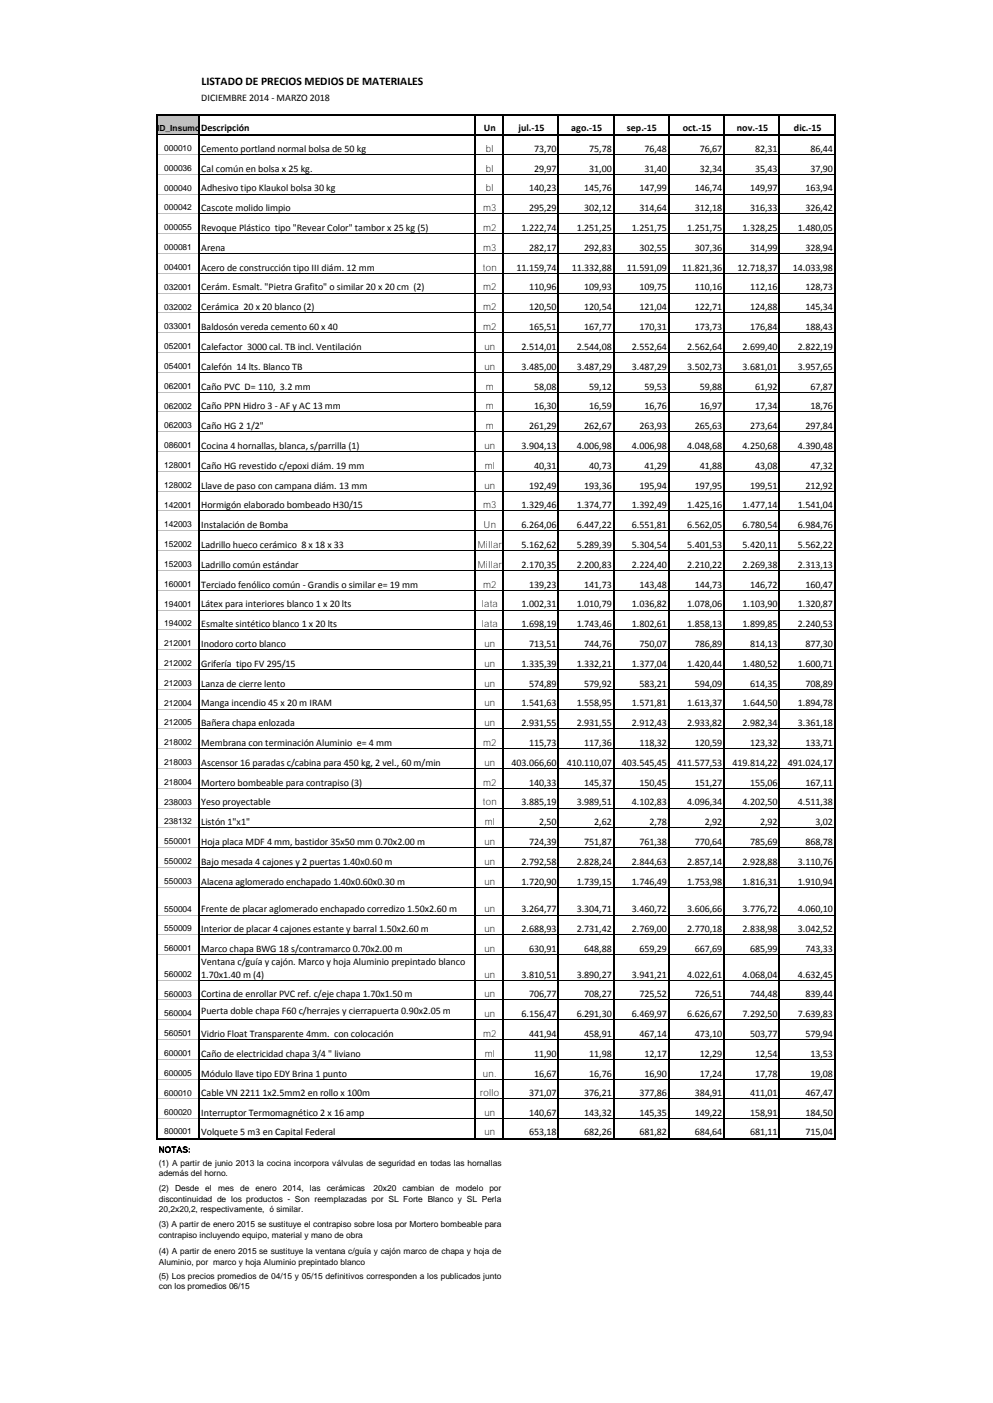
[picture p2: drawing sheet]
<svg xmlns="http://www.w3.org/2000/svg" width="210mm" height="297mm" viewBox="0 0 210 297" stroke-linecap="round" stroke-linejoin="round" font-family="sans-serif">
<defs><g id="words">
<text font-size="2.5" x="42.6" y="18">LISTADO DE PRECIOS MEDIOS DE MATERIALES</text>
<g font-size="2.1">
<text x="42.6" y="21.4">DICIEMBRE 2014 - MARZO 2018</text>
<text x="42.6" y="27.7">Descripción</text>
<text x="102.3" y="27.8">Un</text>
<text x="109.6" y="27.8">jul.-15</text>
<text x="120.8" y="27.8">ago.-15</text>
<text x="132.6" y="27.8">sep.-15</text>
<text x="144.4" y="27.8">oct.-15</text>
<text x="155.8" y="27.8">nov.-15</text>
<text x="167.9" y="27.8">dic.-15</text>
<text x="42.6" y="32.1">Cemento portland normal bolsa de 50 kg</text>
<text x="112.9" y="32.1">73,70</text>
<text x="124.6" y="32.1">75,78</text>
<text x="136.3" y="32.1">76,48</text>
<text x="148" y="32.1">76,67</text>
<text x="159.7" y="32.1">82,31</text>
<text x="171.4" y="32.1">86,44</text>
<text x="42.6" y="36.3">Cal común en bolsa x 25 kg.</text>
<text x="42.6" y="40.5">Adhesivo tipo Klaukol bolsa 30 kg</text>
<text x="111.9" y="40.5">140,23</text>
<text x="112.9" y="36.3">29,97</text>
<text x="123.6" y="40.5">145,76</text>
<text x="124.6" y="36.3">31,00</text>
<text x="135.2" y="40.5">147,99</text>
<text x="136.3" y="36.3">31,40</text>
<text x="146.9" y="40.5">146,74</text>
<text x="148" y="36.3">32,34</text>
<text x="158.6" y="40.5">149,97</text>
<text x="159.7" y="36.3">35,43</text>
<text x="170.3" y="40.5">163,94</text>
<text x="171.4" y="36.3">37,90</text>
<text x="42.6" y="44.7">Cascote molido limpio</text>
<text x="111.9" y="44.7">295,29</text>
<text x="123.6" y="44.7">302,12</text>
<text x="135.2" y="44.7">314,64</text>
<text x="146.9" y="44.7">312,18</text>
<text x="158.6" y="44.7">316,33</text>
<text x="170.3" y="44.7">326,42</text>
<text x="42.6" y="48.9">Revoque Plástico tipo &quot;Revear Color&quot; tambor x 25 kg (5)</text>
<text x="42.6" y="53.1">Arena</text>
<text x="110.3" y="48.9">1.222,74</text>
<text x="111.9" y="53.1">282,17</text>
<text x="121.9" y="48.9">1.251,25</text>
<text x="123.6" y="53.1">292,83</text>
<text x="133.6" y="48.9">1.251,75</text>
<text x="135.2" y="53.1">302,55</text>
<text x="145.3" y="48.9">1.251,75</text>
<text x="146.9" y="53.1">307,36</text>
<text x="157" y="48.9">1.328,25</text>
<text x="158.6" y="53.1">314,99</text>
<text x="168.7" y="48.9">1.480,05</text>
<text x="170.3" y="53.1">328,94</text>
<text x="42.6" y="57.3">Acero de construcción tipo III diám. 12 mm</text>
<text x="109.2" y="57.3">11.159,74</text>
<text x="120.9" y="57.3">11.332,88</text>
<text x="132.6" y="57.3">11.591,09</text>
<text x="144.3" y="57.3">11.821,36</text>
<text x="155.9" y="57.3">12.718,37</text>
<text x="167.6" y="57.3">14.033,98</text>
<text x="42.6" y="61.5">Cerám. Esmalt. &quot;Pietra Grafito&quot; o similar 20 x 20 cm (2)</text>
<text x="42.6" y="65.7">Cerámica 20 x 20 blanco (2)</text>
<text x="111.9" y="61.5">110,96</text>
<text x="111.9" y="65.7">120,50</text>
<text x="123.6" y="61.5">109,93</text>
<text x="123.6" y="65.7">120,54</text>
<text x="135.2" y="61.5">109,75</text>
<text x="135.2" y="65.7">121,04</text>
<text x="146.9" y="61.5">110,16</text>
<text x="146.9" y="65.7">122,71</text>
<text x="158.6" y="61.5">112,16</text>
<text x="158.6" y="65.7">124,88</text>
<text x="170.3" y="61.5">128,73</text>
<text x="170.3" y="65.7">145,34</text>
<text x="42.6" y="69.9">Baldosón vereda cemento 60 x 40</text>
<text x="111.9" y="69.9">165,51</text>
<text x="123.6" y="69.9">167,77</text>
<text x="135.2" y="69.9">170,31</text>
<text x="146.9" y="69.9">173,73</text>
<text x="158.6" y="69.9">176,84</text>
<text x="170.3" y="69.9">188,43</text>
<text x="42.6" y="74.1">Calefactor 3000 cal. TB incl. Ventilación</text>
<text x="110.3" y="74.1">2.514,01</text>
<text x="121.9" y="74.1">2.544,08</text>
<text x="133.6" y="74.1">2.552,64</text>
<text x="145.3" y="74.1">2.562,64</text>
<text x="157" y="74.1">2.699,40</text>
<text x="168.7" y="74.1">2.822,19</text>
<text x="42.6" y="78.2">Calefón 14 lts. Blanco TB</text>
<text x="42.6" y="82.4">Caño PVC D= 110, 3.2 mm</text>
<text x="110.3" y="78.2">3.485,00</text>
<text x="112.9" y="82.4">58,08</text>
<text x="121.9" y="78.2">3.487,29</text>
<text x="124.6" y="82.4">59,12</text>
<text x="133.6" y="78.2">3.487,29</text>
<text x="136.3" y="82.4">59,53</text>
<text x="145.3" y="78.2">3.502,73</text>
<text x="148" y="82.4">59,88</text>
<text x="157" y="78.2">3.681,01</text>
<text x="159.7" y="82.4">61,92</text>
<text x="168.7" y="78.2">3.957,65</text>
<text x="171.4" y="82.4">67,87</text>
<text x="42.6" y="86.6">Caño PPN Hidro 3 - AF y AC 13 mm</text>
<text x="112.9" y="86.6">16,30</text>
<text x="124.6" y="86.6">16,59</text>
<text x="136.3" y="86.6">16,76</text>
<text x="148" y="86.6">16,97</text>
<text x="159.7" y="86.6">17,34</text>
<text x="171.4" y="86.6">18,76</text>
<text x="42.6" y="90.8">Caño HG 2 1/2&quot;</text>
<text x="42.6" y="95">Cocina 4 hornallas, blanca, s/parrilla (1)</text>
<text x="110.3" y="95">3.904,13</text>
<text x="111.9" y="90.8">261,29</text>
<text x="121.9" y="95">4.006,98</text>
<text x="123.6" y="90.8">262,67</text>
<text x="133.6" y="95">4.006,98</text>
<text x="135.2" y="90.8">263,93</text>
<text x="145.3" y="95">4.048,68</text>
<text x="146.9" y="90.8">265,63</text>
<text x="157" y="95">4.250,68</text>
<text x="158.6" y="90.8">273,64</text>
<text x="168.7" y="95">4.390,48</text>
<text x="170.3" y="90.8">297,84</text>
<text x="42.6" y="99.2">Caño HG revestido c/epoxi diám. 19 mm</text>
<text x="112.9" y="99.2">40,31</text>
<text x="124.6" y="99.2">40,73</text>
<text x="136.3" y="99.2">41,29</text>
<text x="148" y="99.2">41,88</text>
<text x="159.7" y="99.2">43,08</text>
<text x="171.4" y="99.2">47,32</text>
<text x="42.6" y="103.4">Llave de paso con campana diám. 13 mm</text>
<text x="42.6" y="107.6">Hormigón elaborado bombeado H30/15</text>
<text x="110.3" y="107.6">1.329,46</text>
<text x="111.9" y="103.4">192,49</text>
<text x="121.9" y="107.6">1.374,77</text>
<text x="123.6" y="103.4">193,36</text>
<text x="133.6" y="107.6">1.392,49</text>
<text x="135.2" y="103.4">195,94</text>
<text x="145.3" y="107.6">1.425,16</text>
<text x="146.9" y="103.4">197,95</text>
<text x="157" y="107.6">1.477,14</text>
<text x="158.6" y="103.4">199,51</text>
<text x="168.7" y="107.6">1.541,04</text>
<text x="170.3" y="103.4">212,92</text>
<text x="42.6" y="111.8">Instalación de Bomba</text>
<text x="110.3" y="111.8">6.264,06</text>
<text x="121.9" y="111.8">6.447,22</text>
<text x="133.6" y="111.8">6.551,81</text>
<text x="145.3" y="111.8">6.562,05</text>
<text x="157" y="111.8">6.780,54</text>
<text x="168.7" y="111.8">6.984,76</text>
<text x="42.6" y="116">Ladrillo hueco cerámico 8 x 18 x 33</text>
<text x="110.3" y="116">5.162,62</text>
<text x="121.9" y="116">5.289,39</text>
<text x="133.6" y="116">5.304,54</text>
<text x="145.3" y="116">5.401,53</text>
<text x="157" y="116">5.420,11</text>
<text x="168.7" y="116">5.562,22</text>
<text x="42.6" y="120.2">Ladrillo común estándar</text>
<text x="42.6" y="124.4">Terciado fenólico común - Grandis o similar e= 19 mm</text>
<text x="110.3" y="120.2">2.170,35</text>
<text x="111.9" y="124.4">139,23</text>
<text x="121.9" y="120.2">2.200,83</text>
<text x="123.6" y="124.4">141,73</text>
<text x="133.6" y="120.2">2.224,40</text>
<text x="135.2" y="124.4">143,48</text>
<text x="145.3" y="120.2">2.210,22</text>
<text x="146.9" y="124.4">144,73</text>
<text x="157" y="120.2">2.269,38</text>
<text x="158.6" y="124.4">146,72</text>
<text x="168.7" y="120.2">2.313,13</text>
<text x="170.3" y="124.4">160,47</text>
<text x="42.6" y="128.5">Látex para interiores blanco 1 x 20 lts</text>
<text x="110.3" y="128.5">1.002,31</text>
<text x="121.9" y="128.5">1.010,79</text>
<text x="133.6" y="128.5">1.036,82</text>
<text x="145.3" y="128.5">1.078,06</text>
<text x="157" y="128.5">1.103,90</text>
<text x="168.7" y="128.5">1.320,87</text>
<text x="42.6" y="132.7">Esmalte sintético blanco 1 x 20 lts</text>
<text x="42.6" y="136.9">Inodoro corto blanco</text>
<text x="110.3" y="132.7">1.698,19</text>
<text x="111.9" y="136.9">713,51</text>
<text x="121.9" y="132.7">1.743,46</text>
<text x="123.6" y="136.9">744,76</text>
<text x="133.6" y="132.7">1.802,61</text>
<text x="135.2" y="136.9">750,07</text>
<text x="145.3" y="132.7">1.858,13</text>
<text x="146.9" y="136.9">786,89</text>
<text x="157" y="132.7">1.899,85</text>
<text x="158.6" y="136.9">814,13</text>
<text x="168.7" y="132.7">2.240,53</text>
<text x="170.3" y="136.9">877,30</text>
<text x="42.6" y="141.1">Grifería tipo FV 295/15</text>
<text x="110.3" y="141.1">1.335,39</text>
<text x="121.9" y="141.1">1.332,21</text>
<text x="133.6" y="141.1">1.377,04</text>
<text x="145.3" y="141.1">1.420,44</text>
<text x="157" y="141.1">1.480,52</text>
<text x="168.7" y="141.1">1.600,71</text>
<text x="42.6" y="145.3">Lanza de cierre lento</text>
<text x="42.6" y="149.5">Manga incendio 45 x 20 m IRAM</text>
<text x="110.3" y="149.5">1.541,63</text>
<text x="111.9" y="145.3">574,89</text>
<text x="121.9" y="149.5">1.558,95</text>
<text x="123.6" y="145.3">579,92</text>
<text x="133.6" y="149.5">1.571,81</text>
<text x="135.2" y="145.3">583,21</text>
<text x="145.3" y="149.5">1.613,37</text>
<text x="146.9" y="145.3">594,09</text>
<text x="157" y="149.5">1.644,50</text>
<text x="158.6" y="145.3">614,35</text>
<text x="168.7" y="149.5">1.894,78</text>
<text x="170.3" y="145.3">708,89</text>
<text x="42.6" y="153.7">Bañera chapa enlozada</text>
<text x="110.3" y="153.7">2.931,55</text>
<text x="121.9" y="153.7">2.931,55</text>
<text x="133.6" y="153.7">2.912,43</text>
<text x="145.3" y="153.7">2.933,82</text>
<text x="157" y="153.7">2.982,34</text>
<text x="168.7" y="153.7">3.361,18</text>
<text x="42.6" y="157.9">Membrana con terminación Aluminio e= 4 mm</text>
<text x="111.9" y="157.9">115,73</text>
<text x="123.6" y="157.9">117,36</text>
<text x="135.2" y="157.9">118,32</text>
<text x="146.9" y="157.9">120,59</text>
<text x="158.6" y="157.9">123,32</text>
<text x="170.3" y="157.9">133,71</text>
<text x="42.6" y="162.1">Ascensor 16 paradas c/cabina para 450 kg, 2 vel., 60 m/min</text>
<text x="42.6" y="166.3">Mortero bombeable para contrapiso (3)</text>
<text x="108.1" y="162.1">403.066,60</text>
<text x="111.9" y="166.3">140,33</text>
<text x="119.8" y="162.1">410.110,07</text>
<text x="123.6" y="166.3">145,37</text>
<text x="131.5" y="162.1">403.545,45</text>
<text x="135.2" y="166.3">150,45</text>
<text x="143.2" y="162.1">411.577,53</text>
<text x="146.9" y="166.3">151,27</text>
<text x="154.9" y="162.1">419.814,22</text>
<text x="158.6" y="166.3">155,06</text>
<text x="166.6" y="162.1">491.024,17</text>
<text x="170.3" y="166.3">167,11</text>
<text x="42.6" y="170.5">Yeso proyectable</text>
<text x="110.3" y="170.5">3.885,19</text>
<text x="121.9" y="170.5">3.989,51</text>
<text x="133.6" y="170.5">4.102,83</text>
<text x="145.3" y="170.5">4.096,34</text>
<text x="157" y="170.5">4.202,50</text>
<text x="168.7" y="170.5">4.511,38</text>
<text x="42.6" y="174.6">Listón 1&quot;x1&quot;</text>
<text x="42.6" y="178.9">Hoja placa MDF 4 mm, bastidor 35x50 mm 0.70x2.00 m</text>
<text x="111.9" y="178.9">724,39</text>
<text x="114" y="174.6">2,50</text>
<text x="123.6" y="178.9">751,87</text>
<text x="125.7" y="174.6">2,62</text>
<text x="135.2" y="178.9">761,38</text>
<text x="137.4" y="174.6">2,78</text>
<text x="146.9" y="178.9">770,64</text>
<text x="149" y="174.6">2,92</text>
<text x="158.6" y="178.9">785,69</text>
<text x="160.7" y="174.6">2,92</text>
<text x="170.3" y="178.9">868,78</text>
<text x="172.4" y="174.6">3,02</text>
<text x="42.6" y="183">Bajo mesada 4 cajones y 2 puertas 1.40x0.60 m</text>
<text x="110.3" y="183">2.792,58</text>
<text x="121.9" y="183">2.828,24</text>
<text x="133.6" y="183">2.844,63</text>
<text x="145.3" y="183">2.857,14</text>
<text x="157" y="183">2.928,88</text>
<text x="168.7" y="183">3.110,76</text>
<text x="42.6" y="187.2">Alacena aglomerado enchapado 1.40x0.60x0.30 m</text>
<text x="110.3" y="187.2">1.720,90</text>
<text x="121.9" y="187.2">1.739,15</text>
<text x="133.6" y="187.2">1.746,49</text>
<text x="145.3" y="187.2">1.753,98</text>
<text x="157" y="187.2">1.816,31</text>
<text x="168.7" y="187.2">1.910,94</text>
<text x="42.6" y="193.1">Frente de placar aglomerado enchapado corredizo 1.50x2.60 m</text>
<text x="42.6" y="197.3">Interior de placar 4 cajones estante y barral 1.50x2.60 m</text>
<text x="110.3" y="193.1">3.264,77</text>
<text x="110.3" y="197.3">2.688,93</text>
<text x="121.9" y="193.1">3.304,71</text>
<text x="121.9" y="197.3">2.731,42</text>
<text x="133.6" y="193.1">3.460,72</text>
<text x="133.6" y="197.3">2.769,00</text>
<text x="145.3" y="193.1">3.606,66</text>
<text x="145.3" y="197.3">2.770,18</text>
<text x="157" y="193.1">3.776,72</text>
<text x="157" y="197.3">2.838,98</text>
<text x="168.7" y="193.1">4.060,10</text>
<text x="168.7" y="197.3">3.042,52</text>
<text x="42.6" y="201.5">Marco chapa BWG 18 s/contramarco 0.70x2.00 m</text>
<text x="111.9" y="201.5">630,91</text>
<text x="123.6" y="201.5">648,88</text>
<text x="135.2" y="201.5">659,29</text>
<text x="146.9" y="201.5">667,69</text>
<text x="158.6" y="201.5">685,99</text>
<text x="170.3" y="201.5">743,33</text>
<text x="42.6" y="204.1">Ventana c/guía y cajón. Marco y hoja Aluminio prepintado blanco</text>
<text x="42.6" y="206.9">1.70x1.40 m (4)</text>
<text x="110.3" y="206.9">3.810,51</text>
<text x="121.9" y="206.9">3.890,27</text>
<text x="133.6" y="206.9">3.941,21</text>
<text x="145.3" y="206.9">4.022,61</text>
<text x="157" y="206.9">4.068,04</text>
<text x="168.7" y="206.9">4.632,45</text>
<text x="42.6" y="211.1">Cortina de enrollar PVC ref. c/eje chapa 1.70x1.50 m</text>
<text x="42.6" y="214.5">Puerta doble chapa F60 c/herrajes y cierrapuerta 0.90x2.05 m</text>
<text x="110.3" y="215.3">6.156,47</text>
<text x="111.9" y="211.1">706,77</text>
<text x="121.9" y="215.3">6.291,30</text>
<text x="123.6" y="211.1">708,27</text>
<text x="133.6" y="215.3">6.469,97</text>
<text x="135.2" y="211.1">725,52</text>
<text x="145.3" y="215.3">6.626,67</text>
<text x="146.9" y="211.1">726,51</text>
<text x="157" y="215.3">7.292,50</text>
<text x="158.6" y="211.1">744,48</text>
<text x="168.7" y="215.3">7.639,83</text>
<text x="170.3" y="211.1">839,44</text>
<text x="42.6" y="219.4">Vidrio Float Transparente 4mm. con colocación</text>
<text x="111.9" y="219.4">441,94</text>
<text x="123.6" y="219.4">458,91</text>
<text x="135.2" y="219.4">467,14</text>
<text x="146.9" y="219.4">473,10</text>
<text x="158.6" y="219.4">503,77</text>
<text x="170.3" y="219.4">579,94</text>
<text x="42.6" y="223.6">Caño de electricidad chapa 3/4 &quot; liviano</text>
<text x="42.6" y="227.8">Módulo llave tipo EDY Brina 1 punto</text>
<text x="112.9" y="223.6">11,90</text>
<text x="112.9" y="227.8">16,67</text>
<text x="124.6" y="223.6">11,98</text>
<text x="124.6" y="227.8">16,76</text>
<text x="136.3" y="223.6">12,17</text>
<text x="136.3" y="227.8">16,90</text>
<text x="148" y="223.6">12,29</text>
<text x="148" y="227.8">17,24</text>
<text x="159.7" y="223.6">12,54</text>
<text x="159.7" y="227.8">17,78</text>
<text x="171.4" y="223.6">13,53</text>
<text x="171.4" y="227.8">19,08</text>
<text x="42.6" y="232">Cable VN 2211 1x2.5mm2 en rollo x 100m</text>
<text x="111.9" y="232">371,07</text>
<text x="123.6" y="232">376,21</text>
<text x="135.2" y="232">377,86</text>
<text x="146.9" y="232">384,91</text>
<text x="158.6" y="232">411,01</text>
<text x="170.3" y="232">467,47</text>
<text x="42.6" y="236.2">Interruptor Termomagnético 2 x 16 amp</text>
<text x="111.9" y="236.2">140,67</text>
<text x="123.6" y="236.2">143,32</text>
<text x="135.2" y="236.2">145,35</text>
<text x="146.9" y="236.2">149,22</text>
<text x="158.6" y="236.2">158,91</text>
<text x="170.3" y="236.2">184,50</text>
<text x="42.6" y="240.1">Volquete 5 m3 en Capital Federal</text>
<text x="111.9" y="240.1">653,18</text>
<text x="123.6" y="240.1">682,26</text>
<text x="135.2" y="240.1">681,82</text>
<text x="146.9" y="240.1">684,64</text>
<text x="158.6" y="240.1">681,11</text>
<text x="170.3" y="240.1">715,04</text>
</g>
<g font-size="2">
<text x="102.8" y="32.1">bl</text>
<text x="102.8" y="36.3">bl</text>
<text x="102.8" y="40.5">bl</text>
<text x="102.2" y="44.7">m3</text>
<text x="102.2" y="48.9">m2</text>
<text x="102.2" y="53.1">m3</text>
<text x="102.1" y="57.3">ton</text>
<text x="102.2" y="61.5">m2</text>
<text x="102.2" y="65.7">m2</text>
<text x="102.2" y="69.9">m2</text>
<text x="102.4" y="74.1">un</text>
<text x="102.4" y="78.2">un</text>
<text x="102.8" y="82.4">m</text>
<text x="102.8" y="86.6">m</text>
<text x="102.4" y="95">un</text>
<text x="102.8" y="90.8">m</text>
<text x="102.5" y="99.2">ml</text>
<text x="102.2" y="107.6">m3</text>
<text x="102.4" y="103.4">un</text>
<text x="102.3" y="111.8">Un</text>
<text x="101" y="116">Millar</text>
<text x="101" y="120.2">Millar</text>
<text x="102.2" y="124.4">m2</text>
<text x="101.9" y="128.5">lata</text>
<text x="101.9" y="132.7">lata</text>
<text x="102.4" y="136.9">un</text>
<text x="102.4" y="141.1">un</text>
<text x="102.4" y="145.3">un</text>
<text x="102.4" y="149.5">un</text>
<text x="102.4" y="153.7">un</text>
<text x="102.2" y="157.9">m2</text>
<text x="102.2" y="166.3">m2</text>
<text x="102.4" y="162.1">un</text>
<text x="102.1" y="170.5">ton</text>
<text x="102.4" y="178.9">un</text>
<text x="102.5" y="174.6">ml</text>
<text x="102.4" y="183">un</text>
<text x="102.4" y="187.2">un</text>
<text x="102.4" y="193.1">un</text>
<text x="102.4" y="197.3">un</text>
<text x="102.4" y="201.5">un</text>
<text x="102.4" y="206.9">un</text>
<text x="102.4" y="211.1">un</text>
<text x="102.4" y="215.3">un</text>
<text x="102.2" y="219.4">m2</text>
<text x="102.1" y="227.8">un.</text>
<text x="102.5" y="223.6">ml</text>
<text x="101.5" y="232">rollo</text>
<text x="102.4" y="236.2">un</text>
<text x="102.4" y="240.2">un</text>
</g>
<g font-size="1.8">
<text x="33.2" y="27.8">ID_Insumo</text>
<text x="34.7" y="32">000010</text>
<text x="34.7" y="36.2">000036</text>
<text x="34.7" y="40.4">000040</text>
<text x="34.7" y="44.5">000042</text>
<text x="34.7" y="48.7">000055</text>
<text x="34.7" y="52.9">000081</text>
<text x="34.7" y="57.1">004001</text>
<text x="34.7" y="61.3">032001</text>
<text x="34.7" y="65.5">032002</text>
<text x="34.7" y="69.7">033001</text>
<text x="34.7" y="73.9">052001</text>
<text x="34.7" y="78.1">054001</text>
<text x="34.7" y="82.3">062001</text>
<text x="34.7" y="86.5">062002</text>
<text x="34.7" y="90.7">062003</text>
<text x="34.7" y="94.8">086001</text>
<text x="34.7" y="99">128001</text>
<text x="34.7" y="103.2">128002</text>
<text x="34.7" y="107.4">142001</text>
<text x="34.7" y="111.6">142003</text>
<text x="34.7" y="115.8">152002</text>
<text x="34.7" y="120">152003</text>
<text x="34.7" y="124.2">160001</text>
<text x="34.7" y="128.4">194001</text>
<text x="34.7" y="132.6">194002</text>
<text x="34.7" y="136.8">212001</text>
<text x="34.7" y="141">212002</text>
<text x="34.7" y="145.1">212003</text>
<text x="34.7" y="149.3">212004</text>
<text x="34.7" y="153.5">212005</text>
<text x="34.7" y="157.7">218002</text>
<text x="34.7" y="161.9">218003</text>
<text x="34.7" y="166.1">218004</text>
<text x="34.7" y="170.3">238003</text>
<text x="34.7" y="174.5">238132</text>
<text x="34.7" y="178.7">550001</text>
<text x="34.7" y="182.9">550002</text>
<text x="34.7" y="187.1">550003</text>
<text x="34.7" y="192.9">550004</text>
<text x="34.7" y="197.1">550009</text>
<text x="34.7" y="201.3">560001</text>
<text x="34.7" y="206.7">560002</text>
<text x="34.7" y="210.9">560003</text>
<text x="34.7" y="215.1">560004</text>
<text x="34.7" y="219.3">560501</text>
<text x="34.7" y="223.5">600001</text>
<text x="34.7" y="227.7">600005</text>
<text x="34.7" y="231.9">600010</text>
<text x="34.7" y="236">600020</text>
<text x="34.7" y="239.9">800001</text>
<text x="33.6" y="246.8">(1) A partir de junio 2013 la cocina incorpora válvulas de seguridad en todas las hornallas</text>
<text x="33.6" y="249">además del horno.</text>
<text x="33.6" y="252.1">(2)</text>
<text x="33.6" y="254.3">discontinuidad de los productos - Son reemplazadas por SL Forte Blanco y SL Perla</text>
<text x="33.6" y="256.5">20,2x20,2, respectivamente, ó similar.</text>
<text x="37" y="252.1">Desde</text>
<text x="43.4" y="252.1">el</text>
<text x="46.1" y="252.1">mes</text>
<text x="50.8" y="252.1">de</text>
<text x="54" y="252.1">enero</text>
<text x="59.8" y="252.1">2014,</text>
<text x="65.5" y="252.1">las</text>
<text x="69.1" y="252.1">cerámicas</text>
<text x="79" y="252.1">20x20</text>
<text x="85.1" y="252.1">cambian</text>
<text x="93.1" y="252.1">de</text>
<text x="96.4" y="252.1">modelo</text>
<text x="103.5" y="252.1">por</text>
<text x="33.6" y="259.7">(3) A partir de enero 2015 se sustituye el contrapiso sobre losa por Mortero bombeable para</text>
<text x="33.6" y="261.9">contrapiso incluyendo equipo, material y mano de obra</text>
<text x="33.6" y="265.5">(4) A partir de enero 2015 se sustituye la ventana c/guía y cajón marco de chapa y hoja de</text>
<text x="33.6" y="267.7">Aluminio, por marco y hoja Aluminio prepintado blanco</text>
<text x="33.6" y="270.7">(5) Los precios promedios de 04/15 y 05/15 definitivos corresponden a los publicados junto</text>
<text x="33.6" y="272.9">con los promedios 06/15</text>
</g>
<text font-size="1.7" x="33.6" y="243.9">NOTAS:</text>
</g></defs>
<path d="M33.3 24.3h8.8v4.2h-8.8z" fill-rule="evenodd" fill="#c0c0c0"/>
<g fill="none" stroke="#000" stroke-width=".21">
<path d="M33.3 28.5h8.6M42.3 32.7h58M42.3 36.9h58M100.7 32.7h5.5M100.7 36.9h5.5M106.5 32.7h11.4M106.5 36.9h11.4M118.2 32.7h11.4M118.2 36.9h11.4M129.9 32.7h11.3M129.9 36.9h11.3M141.6 32.7h11.3"/>
<path d="M141.6 36.9h11.3M153.3 32.7h11.3M153.3 36.9h11.3M165 32.7h11.3M165 36.9h11.3M42.3 41.1h58M42.3 45.3h58M42.3 49.5h58M42.3 53.6h58M42.3 57.8h58M100.7 41.1h5.5M100.7 45.3h5.5"/>
<path d="M100.7 49.5h5.5M100.7 53.6h5.5M100.7 57.8h5.5M106.5 41.1h11.4M106.5 45.3h11.4M106.5 49.5h11.4M106.5 53.6h11.4M106.5 57.8h11.4M118.2 41.1h11.4M118.2 45.3h11.4M118.2 49.5h11.4M118.2 53.6h11.4"/>
<path d="M118.2 57.8h11.4M129.9 41.1h11.3M129.9 45.3h11.3M129.9 49.5h11.3M129.9 53.6h11.3M129.9 57.8h11.3M141.6 41.1h11.3M141.6 45.3h11.3M141.6 49.5h11.3M141.6 53.6h11.3M141.6 57.8h11.3M153.3 41.1h11.3"/>
<path d="M153.3 45.3h11.3M153.3 49.5h11.3M153.3 53.6h11.3M153.3 57.8h11.3M165 41.1h11.3M165 45.3h11.3M165 49.5h11.3M165 53.6h11.3M165 57.8h11.3M42.3 62h58M42.3 66.2h58M42.3 70.4h58"/>
<path d="M42.3 74.6h58M42.3 78.8h58M100.7 62h5.5M100.7 66.2h5.5M100.7 70.4h5.5M100.7 74.6h5.5M100.7 78.8h5.5M106.5 62h11.4M106.5 66.2h11.4M106.5 70.4h11.4M106.5 74.6h11.4M106.5 78.8h11.4"/>
<path d="M118.2 62h11.4M118.2 66.2h11.4M118.2 70.4h11.4M118.2 74.6h11.4M118.2 78.8h11.4M129.9 62h11.3M129.9 66.2h11.3M129.9 70.4h11.3M129.9 74.6h11.3M129.9 78.8h11.3M141.6 62h11.3M141.6 66.2h11.3"/>
<path d="M141.6 70.4h11.3M141.6 74.6h11.3M141.6 78.8h11.3M153.3 62h11.3M153.3 66.2h11.3M153.3 70.4h11.3M153.3 74.6h11.3M153.3 78.8h11.3M165 62h11.3M165 66.2h11.3M165 70.4h11.3M165 74.6h11.3"/>
<path d="M165 78.8h11.3M42.3 83h58M42.3 87.2h58M42.3 91.4h58M42.3 95.6h58M42.3 99.8h58M100.7 83h5.5M100.7 87.2h5.5M100.7 91.4h5.5M100.7 95.6h5.5M100.7 99.8h5.5M106.5 83h11.4"/>
<path d="M106.5 87.2h11.4M106.5 91.4h11.4M106.5 95.6h11.4M106.5 99.8h11.4M118.2 83h11.4M118.2 87.2h11.4M118.2 91.4h11.4M118.2 95.6h11.4M118.2 99.8h11.4M129.9 83h11.3M129.9 87.2h11.3M129.9 91.4h11.3"/>
<path d="M129.9 95.6h11.3M129.9 99.8h11.3M141.6 83h11.3M141.6 87.2h11.3M141.6 91.4h11.3M141.6 95.6h11.3M141.6 99.8h11.3M153.3 83h11.3M153.3 87.2h11.3M153.3 91.4h11.3M153.3 95.6h11.3M153.3 99.8h11.3"/>
<path d="M165 83h11.3M165 87.2h11.3M165 91.4h11.3M165 95.6h11.3M165 99.8h11.3M42.3 103.9h58M42.3 108.1h58M42.3 112.3h58M42.3 116.5h58M100.7 103.9h5.5M100.7 108.1h5.5M100.7 112.3h5.5"/>
<path d="M100.7 116.5h5.5M106.5 103.9h11.4M106.5 108.1h11.4M106.5 112.3h11.4M106.5 116.5h11.4M118.2 103.9h11.4M118.2 108.1h11.4M118.2 112.3h11.4M118.2 116.5h11.4M129.9 103.9h11.3M129.9 108.1h11.3M129.9 112.3h11.3"/>
<path d="M129.9 116.5h11.3M141.6 103.9h11.3M141.6 108.1h11.3M141.6 112.3h11.3M141.6 116.5h11.3M153.3 103.9h11.3M153.3 108.1h11.3M153.3 112.3h11.3M153.3 116.5h11.3M165 103.9h11.3M165 108.1h11.3M165 112.3h11.3"/>
<path d="M165 116.5h11.3M42.3 120.7h58M42.3 124.9h58M42.3 129.1h58M42.3 133.3h58M42.3 137.5h58M100.7 120.7h5.5M100.7 124.9h5.5M100.7 129.1h5.5M100.7 133.3h5.5M100.7 137.5h5.5M106.5 120.7h11.4"/>
<path d="M106.5 124.9h11.4M106.5 129.1h11.4M106.5 133.3h11.4M106.5 137.5h11.4M118.2 120.7h11.4M118.2 124.9h11.4M118.2 129.1h11.4M118.2 133.3h11.4M118.2 137.5h11.4M129.9 120.7h11.3M129.9 124.9h11.3M129.9 129.1h11.3"/>
<path d="M129.9 133.3h11.3M129.9 137.5h11.3M141.6 120.7h11.3M141.6 124.9h11.3M141.6 129.1h11.3M141.6 133.3h11.3M141.6 137.5h11.3M153.3 120.7h11.3M153.3 124.9h11.3M153.3 129.1h11.3M153.3 133.3h11.3M153.3 137.5h11.3"/>
<path d="M165 120.7h11.3M165 124.9h11.3M165 129.1h11.3M165 133.3h11.3M165 137.5h11.3M42.3 141.7h58M42.3 145.9h58M42.3 150.1h58M42.3 154.2h58M42.3 158.4h58M100.7 141.7h5.5M100.7 145.9h5.5"/>
<path d="M100.7 150.1h5.5M100.7 154.2h5.5M100.7 158.4h5.5M106.5 141.7h11.4M106.5 145.9h11.4M106.5 150.1h11.4M106.5 154.2h11.4M106.5 158.4h11.4M118.2 141.7h11.4M118.2 145.9h11.4M118.2 150.1h11.4M118.2 154.2h11.4"/>
<path d="M118.2 158.4h11.4M129.9 141.7h11.3M129.9 145.9h11.3M129.9 150.1h11.3M129.9 154.2h11.3M129.9 158.4h11.3M141.6 141.7h11.3M141.6 145.9h11.3M141.6 150.1h11.3M141.6 154.2h11.3M141.6 158.4h11.3M153.3 141.7h11.3"/>
<path d="M153.3 145.9h11.3M153.3 150.1h11.3M153.3 154.2h11.3M153.3 158.4h11.3M165 141.7h11.3M165 145.9h11.3M165 150.1h11.3M165 154.2h11.3M165 158.4h11.3M42.3 162.6h58M42.3 166.8h58M42.3 171h58"/>
<path d="M42.3 175.2h58M42.3 179.4h58M100.7 162.6h5.5M100.7 166.8h5.5M100.7 171h5.5M100.7 175.2h5.5M100.7 179.4h5.5M106.5 162.6h11.4M106.5 166.8h11.4M106.5 171h11.4M106.5 175.2h11.4M106.5 179.4h11.4"/>
<path d="M118.2 162.6h11.4M118.2 166.8h11.4M118.2 171h11.4M118.2 175.2h11.4M118.2 179.4h11.4M129.9 162.6h11.3M129.9 166.8h11.3M129.9 171h11.3M129.9 175.2h11.3M129.9 179.4h11.3M141.6 162.6h11.3M141.6 166.8h11.3"/>
<path d="M141.6 171h11.3M141.6 175.2h11.3M141.6 179.4h11.3M153.3 162.6h11.3M153.3 166.8h11.3M153.3 171h11.3M153.3 175.2h11.3M153.3 179.4h11.3M165 162.6h11.3M165 166.8h11.3M165 171h11.3M165 175.2h11.3"/>
<path d="M165 179.4h11.3M42.3 183.6h58M42.3 187.8h58M42.3 193.7h58M42.3 197.9h58M100.7 183.6h5.5M100.7 187.8h5.5M100.7 193.7h5.5M100.7 197.9h5.5M106.5 183.6h11.4M106.5 187.8h11.4M106.5 193.7h11.4"/>
<path d="M106.5 197.9h11.4M118.2 183.6h11.4M118.2 187.8h11.4M118.2 193.7h11.4M118.2 197.9h11.4M129.9 183.6h11.3M129.9 187.8h11.3M129.9 193.7h11.3M129.9 197.9h11.3M141.6 183.6h11.3M141.6 187.8h11.3M141.6 193.7h11.3"/>
<path d="M141.6 197.9h11.3M153.3 183.6h11.3M153.3 187.8h11.3M153.3 193.7h11.3M153.3 197.9h11.3M165 183.6h11.3M165 187.8h11.3M165 193.7h11.3M165 197.9h11.3M42.3 202h58M42.3 207.4h58M42.3 211.6h58"/>
<path d="M42.3 215.8h58M42.3 220h58M100.7 202h5.5M100.7 207.4h5.5M100.7 211.6h5.5M100.7 215.8h5.5M100.7 220h5.5M106.5 202h11.4M106.5 207.4h11.4M106.5 211.6h11.4M106.5 215.8h11.4M106.5 220h11.4"/>
<path d="M118.2 202h11.4M118.2 207.4h11.4M118.2 211.6h11.4M118.2 215.8h11.4M118.2 220h11.4M129.9 202h11.3M129.9 207.4h11.3M129.9 211.6h11.3M129.9 215.8h11.3M129.9 220h11.3M141.6 202h11.3M141.6 207.4h11.3"/>
<path d="M141.6 211.6h11.3M141.6 215.8h11.3M141.6 220h11.3M153.3 202h11.3M153.3 207.4h11.3M153.3 211.6h11.3M153.3 215.8h11.3M153.3 220h11.3M165 202h11.3M165 207.4h11.3M165 211.6h11.3M165 215.8h11.3"/>
<path d="M165 220h11.3M42.3 224.2h58M42.3 228.4h58M42.3 232.6h58M42.3 236.8h58M100.7 224.2h5.5M100.7 228.4h5.5M100.7 232.6h5.5M100.7 236.8h5.5M106.5 224.2h11.4M106.5 228.4h11.4M106.5 232.6h11.4"/>
<path d="M106.5 236.8h11.4M118.2 224.2h11.4M118.2 228.4h11.4M118.2 232.6h11.4M118.2 236.8h11.4M129.9 224.2h11.3M129.9 228.4h11.3M129.9 232.6h11.3M129.9 236.8h11.3M141.6 224.2h11.3M141.6 228.4h11.3M141.6 232.6h11.3"/>
<path d="M141.6 236.8h11.3M153.3 224.2h11.3M153.3 228.4h11.3M153.3 232.6h11.3M153.3 236.8h11.3M165 224.2h11.3M165 228.4h11.3M165 232.6h11.3M165 236.8h11.3"/>
</g>
<g fill="none" stroke="#c0c0c0" stroke-width=".21">
<path d="M33.3 32.7h8.6M33.3 36.9h8.6M33.3 41.1h8.6M33.3 45.3h8.6M33.3 49.5h8.6M33.3 53.6h8.6M33.3 57.8h8.6M33.3 62h8.6M33.3 66.2h8.6M33.3 70.4h8.6M33.3 74.6h8.6M33.3 78.8h8.6"/>
<path d="M33.3 83h8.6M33.3 87.2h8.6M33.3 91.4h8.6M33.3 95.6h8.6M33.3 99.8h8.6M33.3 103.9h8.6M33.3 108.1h8.6M33.3 112.3h8.6M33.3 116.5h8.6M33.3 120.7h8.6M33.3 124.9h8.6M33.3 129.1h8.6"/>
<path d="M33.3 133.3h8.6M33.3 137.5h8.6M33.3 141.7h8.6M33.3 145.9h8.6M33.3 150.1h8.6M33.3 154.2h8.6M33.3 158.4h8.6M33.3 162.6h8.6M33.3 166.8h8.6M33.3 171h8.6M33.3 175.2h8.6M33.3 179.4h8.6"/>
<path d="M33.3 183.6h8.6M33.3 187.8h8.6M33.3 193.7h8.6M33.3 197.9h8.6M33.3 202h8.6M33.3 207.4h8.6M33.3 211.6h8.6M33.3 215.8h8.6M33.3 220h8.6M33.3 224.2h8.6M33.3 228.4h8.6M33.3 232.6h8.6"/>
<path d="M33.3 236.8h8.6"/>
</g>
<g fill="none" stroke="#000" stroke-width=".34">
<path d="M33.2 24.1v217M33.3 24.3h143.3M42.1 24.4v216.7M42.3 28.5h134.3M100.5 24.4v216.7M106.4 24.1v217M118.1 24.4v216.7M129.7 24.4v216.7M141.4 24.4v216.7M153.1 24.4v216.7M164.8 24.4v216.7M176.5 24.4v216.7"/>
<path d="M33.3 241h143.3"/>
</g>
<use href="#words"/>
</svg>
